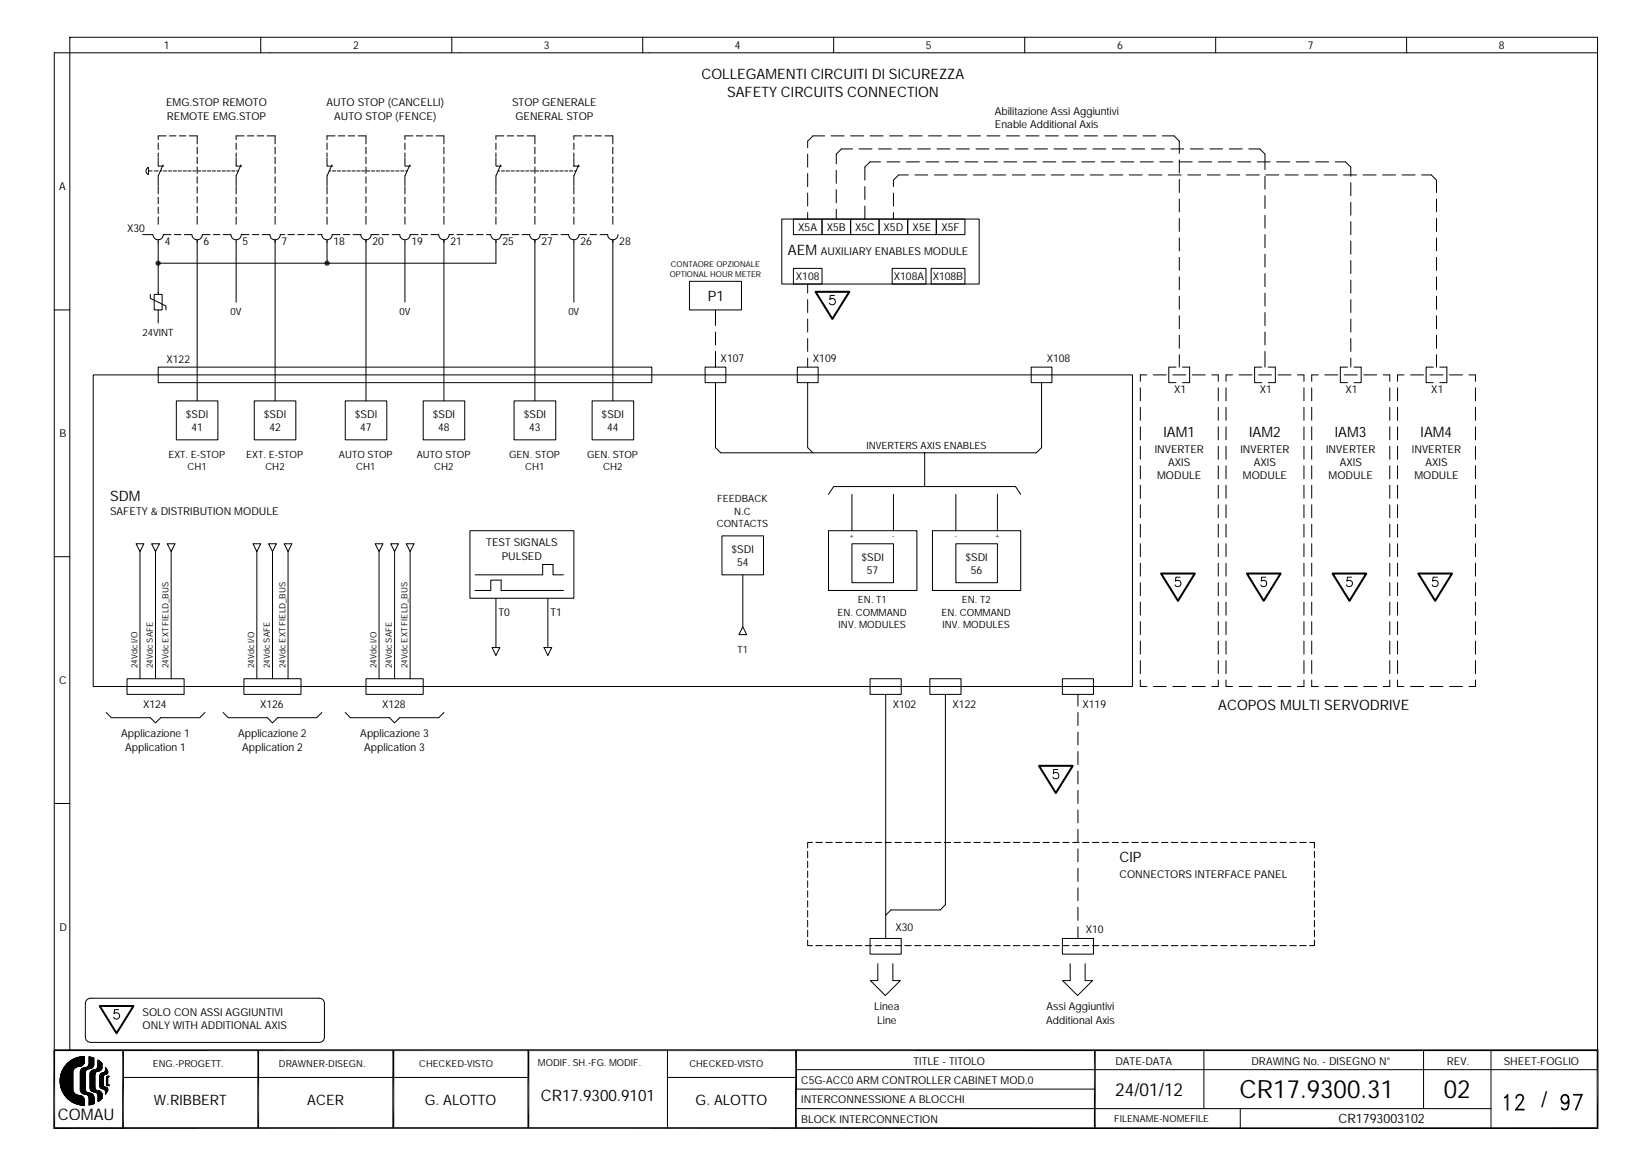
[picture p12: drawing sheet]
<svg xmlns="http://www.w3.org/2000/svg" width="297mm" height="210mm" viewBox="0 0 297 210" stroke-linecap="round" stroke-linejoin="round" font-family="sans-serif">
<defs><g id="words">
<g font-size="4.5">
<text x="222.9" y="197.5">CR17.9300.31</text>
<text x="259.6" y="197.5">02</text>
</g>
<text font-size="3.9" x="277.1" y="199.2">/</text>
<text font-size="3.2" x="200.5" y="197.1">24/01/12</text>
<g font-size="2.9">
<text x="10.4" y="201.5">COMAU</text>
<text x="97.2" y="198">CR17.9300.9101</text>
</g>
<g font-size="2.6">
<text x="126.1" y="14.2">COLLEGAMENTI CIRCUITI DI SICUREZZA</text>
<text x="130.7" y="17.4">SAFETY CIRCUITS CONNECTION</text>
<text x="141.7" y="45.9">AEM</text>
<text x="127.3" y="54.1">P1</text>
<text x="209.2" y="78.6">IAM1</text>
<text x="224.6" y="78.6">IAM2</text>
<text x="240" y="78.6">IAM3</text>
<text x="255.4" y="78.6">IAM4</text>
<text x="19.8" y="90.1">SDM</text>
<text x="219.1" y="127.7">ACOPOS MULTI SERVODRIVE</text>
<text x="201.3" y="155">CIP</text>
<text x="27.7" y="198.7">W.RIBBERT</text>
<text x="55.2" y="198.7">ACER</text>
<text x="76.4" y="198.7">G. ALOTTO</text>
<text x="125.1" y="198.7">G. ALOTTO</text>
</g>
<text font-size="2.3" x="240.7" y="202">CR1793003102</text>
<g font-size="1.9">
<text x="29.4" y="8.8">1</text>
<text x="63.5" y="8.8">2</text>
<text x="97.8" y="8.8">3</text>
<text x="132.1" y="8.8">4</text>
<text x="166.5" y="8.8">5</text>
<text x="200.9" y="8.8">6</text>
<text x="235.2" y="8.8">7</text>
<text x="269.5" y="8.8">8</text>
<text x="29.9" y="19.1">EMG.STOP REMOTO</text>
<text x="30" y="21.6">REMOTE EMG.STOP</text>
<text x="58.7" y="19.1">AUTO STOP (CANCELLI)</text>
<text x="60.1" y="21.6">AUTO STOP (FENCE)</text>
<text x="92.1" y="19.1">STOP GENERALE</text>
<text x="92.7" y="21.6">GENERAL STOP</text>
<text x="178.9" y="20.7">Abilitazione Assi Aggiuntivi</text>
<text x="178.9" y="23">Enable Additional Axis</text>
<text x="10.6" y="34.3">A</text>
<text x="22.9" y="41.7">X30</text>
<text x="143.5" y="41.5">X5A</text>
<text x="148.7" y="41.5">X5B</text>
<text x="153.8" y="41.5">X5C</text>
<text x="158.9" y="41.5">X5D</text>
<text x="164.1" y="41.5">X5E</text>
<text x="169.3" y="41.5">X5F</text>
<text x="29.6" y="44.1">4</text>
<text x="36.6" y="44.1">6</text>
<text x="43.6" y="44.1">5</text>
<text x="50.6" y="44.1">7</text>
<text x="60" y="44.1">18</text>
<text x="67" y="44.1">20</text>
<text x="74" y="44.1">19</text>
<text x="81" y="44.1">21</text>
<text x="90.3" y="44.1">25</text>
<text x="97.3" y="44.1">27</text>
<text x="104.4" y="44.1">26</text>
<text x="111.4" y="44.1">28</text>
<text x="147.6" y="45.9">AUXILIARY ENABLES MODULE</text>
<text x="143.1" y="50.4">X108</text>
<text x="160.7" y="50.4">X108A</text>
<text x="167.7" y="50.4">X108B</text>
<text x="29.9" y="65.2">X122</text>
<text x="129.6" y="65.1">X107</text>
<text x="146.2" y="65.1">X109</text>
<text x="188.2" y="65.1">X108</text>
<text x="211.1" y="70.7">X1</text>
<text x="226.5" y="70.7">X1</text>
<text x="241.9" y="70.7">X1</text>
<text x="257.4" y="70.7">X1</text>
<text x="33.4" y="75.2">$SDI</text>
<text x="34.4" y="77.6">41</text>
<text x="47.4" y="75.2">$SDI</text>
<text x="48.4" y="77.6">42</text>
<text x="63.8" y="75.2">$SDI</text>
<text x="64.8" y="77.6">47</text>
<text x="77.8" y="75.2">$SDI</text>
<text x="78.8" y="77.6">48</text>
<text x="94.2" y="75.2">$SDI</text>
<text x="95.1" y="77.6">43</text>
<text x="108.2" y="75.2">$SDI</text>
<text x="109.2" y="77.6">44</text>
<text x="10.7" y="78.6">B</text>
<text x="207.6" y="81.4">INVERTER</text>
<text x="210.1" y="83.8">AXIS</text>
<text x="223" y="81.4">INVERTER</text>
<text x="225.5" y="83.8">AXIS</text>
<text x="238.4" y="81.4">INVERTER</text>
<text x="240.9" y="83.8">AXIS</text>
<text x="253.9" y="81.4">INVERTER</text>
<text x="256.3" y="83.8">AXIS</text>
<text x="208.1" y="86.1">MODULE</text>
<text x="223.5" y="86.1">MODULE</text>
<text x="238.9" y="86.1">MODULE</text>
<text x="254.3" y="86.1">MODULE</text>
<text x="19.8" y="92.7">SAFETY &amp; DISTRIBUTION MODULE</text>
<text x="87.4" y="98.3">TEST SIGNALS</text>
<text x="90.2" y="100.7">PULSED</text>
<text x="131.5" y="99.5">$SDI</text>
<text x="132.5" y="101.9">54</text>
<text x="154.9" y="100.9">$SDI</text>
<text x="173.6" y="100.9">$SDI</text>
<text x="155.9" y="103.3">57</text>
<text x="174.6" y="103.3">56</text>
<text x="89.6" y="110.9">T0</text>
<text x="99" y="110.9">T1</text>
<text x="10.6" y="123">C</text>
<text x="25.7" y="127.4">X124</text>
<text x="46.8" y="127.4">X126</text>
<text x="68.7" y="127.4">X128</text>
<text x="160.5" y="127.4">X102</text>
<text x="171.3" y="127.4">X122</text>
<text x="194.6" y="127.4">X119</text>
<text x="21.8" y="132.6">Applicazione 1</text>
<text x="22.5" y="135.2">Application 1</text>
<text x="42.8" y="132.6">Applicazione 2</text>
<text x="43.5" y="135.2">Application 2</text>
<text x="64.8" y="132.6">Applicazione 3</text>
<text x="65.5" y="135.2">Application 3</text>
<text x="201.3" y="157.8">CONNECTORS INTERFACE PANEL</text>
<text x="10.7" y="167.4">D</text>
<text x="161" y="167.5">X30</text>
<text x="195.2" y="167.9">X10</text>
<text x="25.6" y="182.8">SOLO CON ASSI AGGIUNTIVI</text>
<text x="25.6" y="185.2">ONLY WITH ADDITIONAL AXIS</text>
<text x="157.2" y="181.6">Linea</text>
<text x="157.7" y="184.2">Line</text>
<text x="188.1" y="184.2">Additional Axis</text>
<text x="188.2" y="181.6">Assi Aggiuntivi</text>
<text x="164.2" y="191.5">TITLE - TITOLO</text>
<text x="200.6" y="191.5">DATE-DATA</text>
<text x="225" y="191.5">DRAWING No. - DISEGNO N°</text>
<text x="260.2" y="191.5">REV.</text>
<text x="270.4" y="191.5">SHEET-FOGLIO</text>
<text x="144.1" y="195">C5G-ACC0 ARM CONTROLLER CABINET MOD.0</text>
<text x="144.1" y="198.5">INTERCONNESSIONE A BLOCCHI</text>
<text x="144.1" y="202">BLOCK INTERCONNECTION</text>
</g>
<g font-size="1.8">
<text x="41.4" y="56.7">0V</text>
<text x="71.8" y="56.7">0V</text>
<text x="102.2" y="56.7">0V</text>
<text x="25.6" y="60.4">24VINT</text>
<text x="30.3" y="82.4">EXT. E-STOP</text>
<text x="44.3" y="82.4">EXT. E-STOP</text>
<text x="60.9" y="82.4">AUTO STOP</text>
<text x="75" y="82.4">AUTO STOP</text>
<text x="91.5" y="82.4">GEN. STOP</text>
<text x="105.6" y="82.4">GEN. STOP</text>
<text x="155.8" y="80.7">INVERTERS AXIS ENABLES</text>
<text x="33.7" y="84.6">CH1</text>
<text x="47.7" y="84.6">CH2</text>
<text x="64.1" y="84.6">CH1</text>
<text x="78.1" y="84.6">CH2</text>
<text x="94.4" y="84.6">CH1</text>
<text x="108.4" y="84.6">CH2</text>
<text x="128.9" y="94.8">CONTACTS</text>
<text x="128.9" y="90.3">FEEDBACK</text>
<text x="132" y="92.6">N.C</text>
<text x="150.6" y="110.8">EN. COMMAND</text>
<text x="150.8" y="113">INV. MODULES</text>
<text x="154.3" y="108.5">EN. T1</text>
<text x="169.3" y="110.8">EN. COMMAND</text>
<text x="169.5" y="113">INV. MODULES</text>
<text x="173" y="108.5">EN. T2</text>
<text x="132.6" y="117.4">T1</text>
</g>
<g font-size="1.7">
<text x="27.5" y="191.9">ENG.-PROGETT.</text>
<text x="50.2" y="191.9">DRAWNER-DISEGN.</text>
<text x="75.4" y="191.9">CHECKED-VISTO</text>
<text x="96.7" y="191.7">MODIF. SH.-FG. MODIF.</text>
<text x="124" y="191.9">CHECKED-VISTO</text>
<text x="200.4" y="201.7">FILENAME-NOMEFILE</text>
</g>
<g font-size="1.5">
<text x="120.6" y="48">CONTAORE OPZIONALE</text>
<text x="120.4" y="49.9">OPTIONAL HOUR METER</text>
<text x="24.7" y="120.2" transform="rotate(-90 24.7 120.2)">24Vdc I/O</text>
<text x="27.5" y="120.2" transform="rotate(-90 27.5 120.2)">24Vdc SAFE</text>
<text x="30.3" y="120.2" transform="rotate(-90 30.3 120.2)">24Vdc EXT FIELD_BUS</text>
<text x="45.7" y="120.2" transform="rotate(-90 45.7 120.2)">24Vdc I/O</text>
<text x="48.5" y="120.2" transform="rotate(-90 48.5 120.2)">24Vdc SAFE</text>
<text x="51.3" y="120.2" transform="rotate(-90 51.3 120.2)">24Vdc EXT FIELD_BUS</text>
<text x="67.7" y="120.2" transform="rotate(-90 67.7 120.2)">24Vdc I/O</text>
<text x="70.5" y="120.2" transform="rotate(-90 70.5 120.2)">24Vdc SAFE</text>
<text x="73.3" y="120.2" transform="rotate(-90 73.3 120.2)">24Vdc EXT FIELD_BUS</text>
</g>
<g font-size="1.3">
<text x="152.6" y="96.9">+</text>
<text x="160.4" y="96.9">-</text>
<text x="171.7" y="96.9">-</text>
<text x="178.8" y="96.9">+</text>
</g>
</g></defs>
<g fill="none" stroke="#000" stroke-width=".18">
<path d="M46.9 6.7v2.8M81.2 6.7v2.8M115.6 6.7v2.8M149.9 6.7v2.8M184.3 6.7v2.8M218.6 6.7v2.8M252.9 6.7v2.8M287.3 9.5h-277.5v179.4M26.5 30.2l.2-.1v1.3a.72 .72 0 0 1-.2-1.2zM26.7 30.7h.6M27.7 30.7h.7M28.4 28.4v1.5h1"/>
<path d="M28.4 25.7v1.2M28.4 27.5v.7M28.4 33.6v1.3M28.4 35.5v1.2M28.4 37.2v1.2M28.4 39v1.3M28.8 30.7h.3M29.3 29.7l-.9 1.9v1.8M29.4 30.7h.6M29.9 24.4h-1.5v.7M30.3 30.7h.6M30.5 24.4h1.1"/>
<path d="M31.2 30.7h.5M32 30.7h.6M32.2 24.4h1.2M32.9 30.7h.6M33.8 30.7h.6M34 24.4h1.5v1.5M34.7 30.7h.5M35.5 26.5v1.2M35.5 28.3v1.1M35.5 30v1.2M35.5 31.8v1.2M35.5 33.6v1.1"/>
<path d="M35.5 35.4v1.1M35.5 37.1v1.2M35.5 38.9v1.4M35.5 30.7h.6M36.4 30.7h.6M37.3 30.7h.6M38.2 30.7h.6M39.1 30.7h.5M39.9 30.7h.6M40.8 30.7h.6M41.7 30.7h.5M42.5 28.4v1.5h1"/>
<path d="M42.5 25.7v1.2M42.5 27.5v.7M42.5 33.6v1.3M42.5 35.5v1.2M42.5 37.2v1.2M42.5 39v1.3M42.5 30.7h.3M43.3 29.7l-.8 1.9v1.8M43.9 24.4h-1.4v.7M44.5 24.4h1.2M46.3 24.4h1.1M48 24.4h1.5v1.5"/>
<path d="M49.5 26.5v1.2M49.5 28.3v1.1M49.5 30v1.2M49.5 31.8v1.2M49.5 33.6v1.1M49.5 35.4v1.1M49.5 37.1v1.2M49.5 38.9v1.4M58.8 28.4v1.5h1M58.8 25.7v1.2M58.8 27.5v.7M58.8 33.6v1.3"/>
<path d="M58.8 35.5v1.2M58.8 37.2v1.2M58.8 39v1.3M59.2 30.7h.3M59.7 29.7l-.9 1.9v1.8M59.8 30.7h.6M60.2 24.4h-1.4v.7M60.7 30.7h.5M60.8 24.4h1.2M61.5 30.7h.6M62.4 30.7h.6M62.6 24.4h1.2"/>
<path d="M63.3 30.7h.6M64.2 30.7h.5M64.4 24.4h1.4v1.5M65 30.7h.6M65.8 26.5v1.2M65.8 28.3v1.1M65.8 30v1.2M65.8 31.8v1.2M65.8 33.6v1.1M65.8 35.4v1.1M65.8 37.1v1.2M65.8 38.9v1.4"/>
<path d="M65.9 30.7h.6M66.8 30.7h.6M67.7 30.7h.5M68.5 30.7h.6M69.4 30.7h.6M70.3 30.7h.6M71.2 30.7h.6M72.1 30.7h.5M72.8 28.4v1.5h1M72.8 25.7v1.2M72.8 27.5v.7M72.8 33.6v1.3"/>
<path d="M72.8 35.5v1.2M72.8 37.2v1.2M72.8 39v1.3M72.9 30.7h.3M73.7 29.7l-.9 1.9v1.8M74.3 24.4h-1.5v.7M74.8 24.4h1.2M76.6 24.4h1.2M78.4 24.4h1.4v1.5M79.8 26.5v1.2M79.8 28.3v1.1M79.8 30v1.2"/>
<path d="M79.8 31.8v1.2M79.8 33.6v1.1M79.8 35.4v1.1M79.8 37.1v1.2M79.8 38.9v1.4M89.2 28.4v1.5h1M89.2 25.7v1.2M89.2 27.5v.7M89.2 33.6v1.3M89.2 35.5v1.2M89.2 37.2v1.2M89.2 39v1.3"/>
<path d="M89.6 30.7h.3M90 29.7l-.8 1.9v1.8M90.1 30.7h.6M90.6 24.4h-1.4v.7M91 30.7h.6M91.2 24.4h1.2M91.9 30.7h.6M92.8 30.7h.6M93 24.4h1.1M93.6 30.7h.6M94.5 30.7h.6M94.8 24.4h1.4v1.5"/>
<path d="M95.4 30.7h.6M96.2 26.5v1.2M96.2 28.3v1.1M96.2 30v1.2M96.2 31.8v1.2M96.2 33.6v1.1M96.2 35.4v1.1M96.2 37.1v1.2M96.2 38.9v1.4M96.3 30.7h.6M97.2 30.7h.5M98 30.7h.6"/>
<path d="M98.9 30.7h.6M99.8 30.7h.6M100.6 30.7h.6M101.5 30.7h.6M102.4 30.7h.6M103.2 25.7v1.2M103.2 27.5v.7M103.2 28.4v1.5h1M103.2 33.6v1.3M103.2 35.5v1.2M103.2 37.2v1.2M103.2 39v1.3"/>
<path d="M103.3 30.7h.3M104.1 29.7l-.9 1.9v1.8M104.6 24.4h-1.4v.7M105.2 24.4h1.2M107 24.4h1.2M108.8 24.4h1.4v1.5M110.2 26.5v1.2M110.2 28.3v1.1M110.2 30v1.2M110.2 31.8v1.2M110.2 33.6v1.1M110.2 35.4v1.1"/>
<path d="M110.2 37.1v1.2M110.2 38.9v1.4M140.6 39.4h35.5v11.7h-35.5zM142.7 39.4h5.1v2.8h-5.1zM145.2 27.7v2.3M145.2 31.2v2.4M145.2 34.7v2.4M145.2 38.2v1.2M147.8 39.4h5.2v2.8h-5.2zM148.3 24.4h-2.1l-1 1v1.2M149.4 24.4h2.4M150.4 30.6v2.4"/>
<path d="M150.4 34.1v2.4M150.4 37.6v1.8M153 39.4h5.1v2.8h-5.1zM153 24.4h2.3M153.3 26.8h-2l-.9 .9v1.8M154.5 26.8h2.3M155.5 33.6v2.3M155.5 37.1v2.3M156.4 24.4h2.4M158 26.8h2.3M158.1 39.4h5.1v2.8h-5.1zM158.3 29.1h-1.9l-.9 .9v2.4"/>
<path d="M159.5 29.1h2.3M160 24.4h2.3M160.7 34.7v2.4M160.7 38.2v1.2M161.5 26.8h2.3M163 29.1h2.3M163.2 39.4h5.2v2.8h-5.2zM163.3 31.5h-1.7l-.9 .9v1.2M163.4 24.4h2.4M164.5 31.5h2.3M165 26.8h2.3M166.5 29.1h2.3"/>
<path d="M167 24.4h2.3M168 31.5h2.3M168.4 39.4h5.1v2.8h-5.1zM168.5 26.8h2.3M170 29.1h2.3M170.5 24.4h2.3M171.5 31.5h2.3M172 26.8h2.3M173.5 29.1h2.3M174 24.4h2.3M175 31.5h2.4M175.5 26.8h2.3"/>
<path d="M177 29.1h2.3M177.5 24.4h2.3M178.5 31.5h2.3M179 26.8h2.3M180.5 29.1h2.3M181 24.4h2.3M182 31.5h2.4M182.5 26.8h2.3M184 29.1h2.4M184.5 24.4h2.3M185.5 31.5h2.4M186 26.8h2.3"/>
<path d="M187.5 29.1h2.3M188 24.4h2.3M189 31.5h2.4M189.5 26.8h2.3M191 29.1h2.4M191.5 24.4h2.3M192.5 31.5h2.4M193 26.8h2.3M194.5 29.1h2.4M195 24.4h2.3M196 31.5h2.4M196.5 26.8h2.3"/>
<path d="M198 29.1h2.4M198.5 24.4h2.3M199.5 31.5h2.4M200 26.8h2.4M201.5 29.1h2.4M202 24.4h2.3M203.1 31.5h2.3M203.5 26.8h2.3M205 29.1h2.4M205.5 24.4h2.3M206.5 31.5h2.4M207 26.8h2.4"/>
<path d="M208.5 29.1h2.4M209 24.4h2.1l.9 1v2.2M210.1 31.5h2.3M210.5 26.8h2.4M212 28.8v2.3M212 32.3v2.3M212 35.8v2.3M212 39.3v2.3M212 29.1h2.4M213.6 31.5h2.3M214 26.8h2.4M215.5 29.1h2.4"/>
<path d="M217.1 31.5h2.3M217.5 26.8h2.4M219.1 29.1h2.3M220.6 31.5h2.3M221 26.8h2.4M222.5 29.1h2.4M224.1 31.5h2.3M224.5 26.8h2l1 .9v2.8M226.1 29.1h2.3M227.5 31.7v2.3M227.5 35.2v2.3M227.5 38.7v2.3"/>
<path d="M227.6 31.5h2.3M229.6 29.1h2.3M231.1 31.5h2.3M233.1 29.1h2.3M234.6 31.5h2.3M236.6 29.1h2.3M238.1 31.5h2.3M240.1 29.1h1.8l1 .9v1.7M241.6 31.5h2.3M242.9 32.9v2.3M242.9 36.4v2.3M242.9 39.9v2.3"/>
<path d="M245.1 31.5h2.3M248.6 31.5h2.3M252.1 31.5h2.3M255.6 31.5h1.8l.9 .9v2.2M258.3 35.8v2.3M258.3 39.3v2.3M9.8 55.7h2.8M25.6 42.2h1.9a.94 .94 0 0 0 .9 .9 .94 .94 0 0 0 1-.9h1.4M27 53v.7l2.8 1.3v.7M27.7 53h1.4v2.7h-1.4zM28.4 43.1v9.9M28.4 55.7v.4"/>
<path d="M28.4 56.2v1.9M31.3 42.2h1.2M33.1 42.2h1.4a.94 .94 0 0 0 .9 .9 .94 .94 0 0 0 1-.9h1.4M35.5 43.1v29M38.4 42.2h1.1M40.1 42.2h1.4a.93 .93 0 0 0 1 .9 .93 .93 0 0 0 .9-.9h1.4M42.5 43.1v11.2M45.4 42.2h1.1M47.1 42.2h1.4a.93 .93 0 0 0 1 .9 .93 .93 0 0 0 .9-.9h.8M49.5 43.1v29M51.8 42.2h1.1M53.6 42.2h1.1"/>
<path d="M55.3 42.2h1.2M57.1 42.2h.8a.93 .93 0 0 0 .9 .9 .93 .93 0 0 0 .9-.9h1.4M58.8 43.1v4.2M61.7 42.2h1.2M63.5 42.2h1.4a.93 .93 0 0 0 .9 .9 .93 .93 0 0 0 .9-.9h1.4M65.8 43.1v29M68.7 42.2h1.2M70.5 42.2h1.4a.93 .93 0 0 0 .9 .9 .93 .93 0 0 0 .9-.9h1.4M72.8 43.1v11.2M75.7 42.2h1.2M77.5 42.2h1.4a.94 .94 0 0 0 .9 .9 .94 .94 0 0 0 1-.9h.7M79.8 43.1v29"/>
<path d="M82.1 42.2h1.2M83.9 42.2h1.2M85.7 42.2h1.2M87.5 42.2h.7a.93 .93 0 0 0 1 .9 .93 .93 0 0 0 .9-.9h1.4M89.2 43.1v4.2h-60.8M92.1 42.2h1.2M93.9 42.2h1.4a.93 .93 0 0 0 .9 .9 .93 .93 0 0 0 .9-.9h1.4M96.2 43.1v29M99.1 42.2h1.2M100.9 42.2h1.4a.93 .93 0 0 0 .9 .9 .93 .93 0 0 0 .9-.9h1.4M103.2 43.1v11.2M106.1 42.2h1.2"/>
<path d="M107.9 42.2h1.4a.93 .93 0 0 0 .9 .9 .93 .93 0 0 0 .9-.9M110.2 43.1v29M124 50.6h9.3v5.1h-9.3zM128.7 55.7v2.9M128.7 59.7v2.4M142.7 48.3h5.1v2.8h-5.1zM145.2 51.1v1.6M145.2 53.9v2.3M145.2 57.4v2.3M150.1 53.1h-.8l-.1 .8a.56 .56 0 0 1 .9 0 .56 .56 0 0 1-.1 .8 .56 .56 0 0 1-.9-.2M160.4 48.3h6.1v2.8h-6.1zM167.4 48.3h6.1v2.8h-6.1z"/>
<path d="M212 42.8v2.3M212 46.3v2.3M212 49.8v2.3M212 53.3v2.3M212 56.8v2.3M227.5 42.2v2.3M227.5 45.7v2.3M227.5 49.2v2.4M227.5 52.7v2.3M227.5 56.2v2.4M227.5 59.7v2.4M242.9 43.4v2.3"/>
<path d="M242.9 46.9v2.3M242.9 50.4v2.3M242.9 53.9v2.3M242.9 57.4v2.3M258.3 42.8v2.3M258.3 46.3v2.3M258.3 49.8v2.3M258.3 53.3v2.3M258.3 56.8v2.3M16.8 67.4h186.8v56.1h-186.8zM28.4 66h88.8v2.8h-88.8zM31.7 72.1h7.5v7h-7.5z"/>
<path d="M45.7 72.1h7.5v7h-7.5zM62.1 72.1h7.5v7h-7.5zM76.1 72.1h7.5v7h-7.5zM92.4 72.1h7.5v7h-7.5zM106.5 72.1h7.4v7h-7.4zM126.8 66h3.7v2.8h-3.7zM128.7 68.8v11.7l.9 .9h56.8l.9-.9v-11.7M128.7 63.2v2.8M143.4 66h3.7v2.8h-3.7zM145.2 60.9v2.3M145.2 64.4v1.6M145.2 68.8v11.7l1 .9"/>
<path d="M185.4 66h3.7v2.8h-3.7zM205 69.8v2.3M205 73.3v2.3M205 76.8v2.3M206.2 67.4h-1.2v1.2M207.4 67.4h2.3M210.9 67.4h2.3M211.5 66h-1.3v2.8h1.3M212 60.3v2.3M212 63.8v2.2M212.6 66h1.3v2.8h-1.3M214.4 67.4h2.3"/>
<path d="M217.9 67.4h1.2v1.2M219.1 69.8v2.3M219.1 73.3v2.3M219.1 76.8v2.3M220.5 69.8v2.3M220.5 73.3v2.3M220.5 76.8v2.3M221.6 67.4h-1.1v1.2M222.8 67.4h2.3M226.3 67.4h2.3M226.9 66h-1.3v2.8h1.3M227.5 63.2v2.8"/>
<path d="M228 66h1.3v2.8h-1.3M229.8 67.4h2.3M233.3 67.4h1.2v1.2M234.5 69.8v2.3M234.5 73.3v2.3M234.5 76.8v2.3M235.9 69.8v2.3M235.9 73.3v2.3M235.9 76.8v2.3M237 67.4h-1.1v1.2M238.2 67.4h2.3M241.7 67.4h2.4"/>
<path d="M242.3 66h-1.3v2.8h1.3M242.9 60.9v2.3M242.9 64.4v1.6M243.5 66h1.3v2.8h-1.3M245.2 67.4h2.3M248.7 67.4h1.2v1.2M249.9 69.8v2.3M249.9 73.3v2.3M249.9 76.8v2.3M251.3 69.8v2.3M251.3 73.3v2.3M251.3 76.8v2.3"/>
<path d="M252.5 67.4h-1.2v1.2M253.6 67.4h2.4M257.1 67.4h2.4M257.7 66h-1.3v2.8h1.3M258.3 60.3v2.3M258.3 63.8v2.2M258.9 66h1.3v2.8h-1.3M260.6 67.4h2.4M264.1 67.4h1.2v1.2M265.3 69.8v2.3M265.3 73.3v2.3M265.3 76.8v2.3"/>
<path d="M24.5 97.8h1.4l-.7 1.4zM25.2 99.2v22.9M27.3 97.8h1.4l-.7 1.4zM28 99.2v22.9M30.1 97.8h1.4l-.7 1.4zM30.8 99.2v22.9M45.5 97.8h1.4l-.7 1.4zM46.2 99.2v22.9M48.3 97.8h1.4l-.7 1.4zM49 99.2v22.9M51.1 97.8h1.4l-.7 1.4zM51.8 99.2v22.9"/>
<path d="M67.5 97.8h1.4l-.7 1.4zM68.2 99.2v22.9M70.3 97.8h1.3l-.6 1.4zM71 99.2v22.9M73 97.8h1.5l-.8 1.4zM73.7 99.2v22.9M84.5 95.5h18.7v12.1h-18.7zM129.8 96.4h7.5v7h-7.5zM149 95.5h15.9v10.7h-15.9zM149 88.9l.9-1.4h32.7l.9 1.4M153.2 97.8h7.5v7h-7.5zM153.2 88.9v6.6"/>
<path d="M160.7 88.9v6.6M166.3 81.4v6.1M167.7 95.5h15.8v10.7h-15.8zM171.9 97.8h7.4v7h-7.4zM171.9 88.9v6.6M179.3 88.9v6.6M205 80.3v2.3M205 83.8v2.3M205 87.3v2.3M205 90.8v2.3M205 94.3v2.3M205 97.8v2.3"/>
<path d="M219.1 80.3v2.3M219.1 83.8v2.3M219.1 87.3v2.3M219.1 90.8v2.3M219.1 94.3v2.3M219.1 97.8v2.3M220.5 80.3v2.3M220.5 83.8v2.3M220.5 87.3v2.3M220.5 90.8v2.3M220.5 94.3v2.3M220.5 97.8v2.3"/>
<path d="M234.5 80.3v2.3M234.5 83.8v2.3M234.5 87.3v2.3M234.5 90.8v2.3M234.5 94.3v2.3M234.5 97.8v2.3M235.9 80.3v2.3M235.9 83.8v2.3M235.9 87.3v2.3M235.9 90.8v2.3M235.9 94.3v2.3M235.9 97.8v2.3"/>
<path d="M249.9 80.3v2.3M249.9 83.8v2.3M249.9 87.3v2.3M249.9 90.8v2.3M249.9 94.3v2.3M249.9 97.8v2.3M251.3 80.3v2.3M251.3 83.8v2.3M251.3 87.3v2.3M251.3 90.8v2.3M251.3 94.3v2.3M251.3 97.8v2.3"/>
<path d="M265.3 80.3v2.3M265.3 83.8v2.3M265.3 87.3v2.3M265.3 90.8v2.3M265.3 94.3v2.3M265.3 97.8v2.3M9.8 100.1h2.8M85.4 103.4h12.2v-1.9h1.8v1.9h1.9M85.4 106.2h2.8v-1.9h1.9v1.9h11.2M88.5 116.5h1.4l-.7 1.4zM89.2 107.6v8.9M97.8 116.5h1.4l-.7 1.4z"/>
<path d="M98.5 107.6v8.9M133.6 112.7l.7 1.4h-1.4zM133.6 103.4v9.3M205 101.3v2.3M205 104.8v2.3M205 108.3v2.4M205 111.8v2.3M205 115.3v2.4M205 118.8v2.4M212.2 103.8h-.8l-.1 .7a.57 .57 0 0 1 .9 0 .57 .57 0 0 1-.1 .9 .57 .57 0 0 1-.8-.2M219.1 101.3v2.3M219.1 104.8v2.3"/>
<path d="M219.1 108.3v2.4M219.1 111.8v2.3M219.1 115.3v2.4M219.1 118.8v2.4M220.5 101.3v2.3M220.5 104.8v2.3M220.5 108.3v2.4M220.5 111.8v2.3M220.5 115.3v2.4M220.5 118.8v2.4M227.6 103.8h-.8v.7a.57 .57 0 0 1 .8 .1 .57 .57 0 0 1-.1 .8 .57 .57 0 0 1-.8-.2M234.5 101.3v2.3"/>
<path d="M234.5 104.8v2.3M234.5 108.3v2.4M234.5 111.8v2.3M234.5 115.3v2.4M234.5 118.8v2.4M235.9 101.3v2.3M235.9 104.8v2.3M235.9 108.3v2.4M235.9 111.8v2.3M235.9 115.3v2.4M235.9 118.8v2.4M243 103.8h-.7l-.1 .7a.58 .58 0 0 1 .9 0 .58 .58 0 0 1-.2 .9 .58 .58 0 0 1-.8-.2"/>
<path d="M249.9 101.3v2.3M249.9 104.8v2.3M249.9 108.3v2.4M249.9 111.8v2.3M249.9 115.3v2.4M249.9 118.8v2.4M251.3 101.3v2.3M251.3 104.8v2.3M251.3 108.3v2.4M251.3 111.8v2.3M251.3 115.3v2.4M251.3 118.8v2.4"/>
<path d="M258.4 103.8h-.7l-.1 .7a.57 .57 0 0 1 .9 0 .57 .57 0 0 1-.1 .9 .57 .57 0 0 1-.9-.2M265.3 101.3v2.3M265.3 104.8v2.3M265.3 108.3v2.4M265.3 111.8v2.3M265.3 115.3v2.4M265.3 118.8v2.4M19.1 128.2l.9 .9h7l1 .9 .9-.9h7l1-.9M22.8 122.1h10.3v2.8h-10.3zM40.1 128.2l.9 .9h7.1l.9 .9 .9-.9h7l1-.9M43.9 122.1h10.2v2.8h-10.2zM62.1 128.2l.9 .9h7l1 .9 .9-.9h7l.9-.9"/>
<path d="M65.8 122.1h10.3v2.8h-10.3zM156.4 122.1h5.7v2.8h-5.7zM159.3 124.9v43.9M167.2 122.1h5.6v2.8h-5.6zM170 124.9v37.8l-.9 1h-8.9l-.9 .9M190.2 138.4h-.7l-.1 .7a.57 .57 0 0 1 .9 0 .57 .57 0 0 1-.2 .9 .57 .57 0 0 1-.8-.2M191 122.1h5.6v2.8h-5.6zM193.8 124.9v2.1M193.8 128.2v2.3M193.8 131.7v2.3M193.8 135.2v2.3M193.8 138.7v2.3"/>
<path d="M205 122.3v1.2h1.2M207.4 123.5h2.3M210.9 123.5h2.3M214.4 123.5h2.3M219.1 122.3v1.2h-1.2M220.5 122.3v1.2h1.1M222.8 123.5h2.3M226.3 123.5h2.3M229.8 123.5h2.3M234.5 122.3v1.2h-1.2M235.9 122.3v1.2h1.1M238.2 123.5h2.3"/>
<path d="M241.7 123.5h2.4M245.2 123.5h2.3M249.9 122.3v1.2h-1.2M251.3 122.3v1.2h1.2M253.6 123.5h2.4M257.1 123.5h2.4M260.6 123.5h2.4M265.3 122.3v1.2h-1.2M9.8 144.5h2.8M145.2 153.1v1.2M145.2 154.9v1.2M145.2 156.7v1.1"/>
<path d="M145.2 158.4v1.2M146.1 151.5h-.9v1M146.7 151.5h1.2M148.5 151.5h1.1M150.3 151.5h1.1M152 151.5h1.2M153.8 151.5h1.2M155.6 151.5h1.2M157.4 151.5h1.1M159.1 151.5h1.2M160.9 151.5h1.2M162.7 151.5h1.2"/>
<path d="M164.5 151.5h1.1M166.2 151.5h1.2M168 151.5h1.2M169.8 151.5h1.2M171.6 151.5h1.1M173.3 151.5h1.2M175.1 151.5h1.2M176.9 151.5h1.2M178.7 151.5h1.1M180.4 151.5h1.2M182.2 151.5h1.2M184 151.5h1.2"/>
<path d="M185.8 151.5h1.1M187.5 151.5h1.2M189.3 151.5h1.2M191.1 151.5h1.2M192.9 151.5h1.1M193.8 142.2v2.3M193.8 145.7v2.3M193.8 149.2v2.3M193.8 152.7v2.3M193.8 156.2v2.3M193.8 159.7v2.3M194.6 151.5h1.2"/>
<path d="M196.4 151.5h1.2M198.2 151.5h1.2M200 151.5h1.1M201.7 151.5h1.2M203.5 151.5h1.2M205.3 151.5h1.2M207.1 151.5h1.1M208.9 151.5h1.1M210.6 151.5h1.2M212.4 151.5h1.2M214.2 151.5h1.1M215.9 151.5h1.2"/>
<path d="M217.7 151.5h1.2M219.5 151.5h1.2M221.3 151.5h1.1M223.1 151.5h1.1M224.8 151.5h1.2M226.6 151.5h1.2M228.4 151.5h1.1M230.1 151.5h1.2M231.9 151.5h1.2M233.7 151.5h1.2M235.5 151.5h.8v1M236.3 153.1v1.2"/>
<path d="M236.3 154.9v1.2M236.3 156.7v1.1M236.3 158.4v1.2M15.5 179.9l.5-.3 .3-.1h41.1a.91 .91 0 0 1 .9 1v6.1a.91 .91 0 0 1-.9 .9h-41.1a.94 .94 0 0 1-1-.9v-6.1zM145.2 169.1v1h.9M145.2 160.2v1.2M145.2 162v1.2M145.2 163.8v1.1M145.2 165.5v1.2M145.2 167.3v1.2M146.7 170.1h1.2M148.5 170.1h1.1"/>
<path d="M150.3 170.1h1.1M152 170.1h1.2M153.8 170.1h1.2M155.6 170.1h1.2M156.4 168.8h5.7v2.8h-5.7zM157.4 170.1h1.1M157.8 173.3v3.1h-1.3l2.7 2.7 2.7-2.7h-1.4v-3.1M159.1 170.1h1.2M160.9 170.1h1.2M162.7 170.1h1.2M164.5 170.1h1.1M166.2 170.1h1.2"/>
<path d="M168 170.1h1.2M169.8 170.1h1.2M171.6 170.1h1.1M173.3 170.1h1.2M175.1 170.1h1.2M176.9 170.1h1.2M178.7 170.1h1.1M180.4 170.1h1.2M182.2 170.1h1.2M184 170.1h1.2M185.8 170.1h1.1M187.5 170.1h1.2"/>
<path d="M189.3 170.1h1.2M191 168.8h5.6v2.8h-5.6zM191.1 170.1h1.2M192.4 173.3v3.1h-1.3l2.7 2.7 2.6-2.7h-1.3v-3.1M192.9 170.1h1.1M193.8 163.2v2.3M193.8 166.7v2.1M194.6 170.1h1.2M196.4 170.1h1.2M198.2 170.1h1.2M200 170.1h1.1M201.7 170.1h1.2"/>
<path d="M203.5 170.1h1.2M205.3 170.1h1.2M207.1 170.1h1.1M208.9 170.1h1.1M210.6 170.1h1.2M212.4 170.1h1.2M214.2 170.1h1.1M215.9 170.1h1.2M217.7 170.1h1.2M219.5 170.1h1.2M221.3 170.1h1.1M223.1 170.1h1.1"/>
<path d="M224.8 170.1h1.2M226.6 170.1h1.2M228.4 170.1h1.1M230.1 170.1h1.2M231.9 170.1h1.2M233.7 170.1h1.2M236.3 169.1v1h-.8M236.3 160.2v1.2M236.3 162v1.2M236.3 163.8v1.1M236.3 165.5v1.2M236.3 167.3v1.2"/>
<path d="M10.8 194.7l4.1 4.1 .3-.2M10.8 194l2.4 2.4M10.8 194.9l3.9 3.9M10.8 193.8l2.3 2.3M10.8 195.1l3.7 3.6M10.9 193.7l2.2 2.3M10.9 193.4l2.2 2.2M10.9 195.5l3.2 3.2M10.9 193.3l2.2 2.1M11 193.1l2.1 2.2M11 195.7l2.9 2.9M11 193l2.1 2.1"/>
<path d="M11.1 192.9l2 2M11.1 196l2.5 2.5M11.1 192.8l2 1.9M11.2 192.6l1.9 2M11.2 192.5l1.9 1.9M11.3 192.4l1.8 1.9-1.9 1.9M11.3 192.3l1.8 1.7M11.4 192.2l1.7 1.7M11.5 192.1l1.6 1.6M11.5 192l1.6 1.5M11.6 191.9l1.5 1.5M11.7 191.8l1.4 1.4"/>
<path d="M11.8 191.7l1.3 1.3M11.8 191.6l1.3 1.2M11.9 191.5l1.2 1.2M12.1 191.3l1.1 1.1-2.4 2.4M12.3 191.1l1.1 1.1M12.4 191.1l1 1M12.4 191l1.1 1.1M12.6 188.9v-182.2h274.7v182.2M12.6 190.9l1 1.1M12.7 190.8l1 1.1M12.7 190.8l1.2 1.1M12.8 198.1l1.2-1.1 1.2 1.2"/>
<path d="M12.9 190.7l-1.5 1.4M13 190.6l1.2 1.2 1-1M13.1 190.6l1.2 1.2M13.1 196.2a1.2 1.2 0 0 0 1.2 .8M13.1 195.5l-1.5 1.5M13.1 195.3l-1.6 1.6M13.1 195.1l-1.6 1.7M13.1 195l-1.7 1.7 1.5 1.5 1.2-1.2 1.1 1M13.1 194.8l-1.8 1.7M13.1 194.6l-1.8 1.8M13.1 194.4l-1.9 1.9 2.1 2.1 1.3-1.3M13.1 194.1l-2 2"/>
<path d="M13.1 193.9l-2 2.1M13.1 193.8l-2.1 2M13.1 193.6l-2.1 2.1M13.1 193.4l-2.2 2.2M13.1 193.2l-2.2 2.2M13.1 193.1l-2.2 2.2 3.4 3.4 .9-.8M13.1 192.9l-2.2 2.2M13.1 192.7l-2.3 2.3M13.1 195.6l-1.4 1.5M13.1 195.8l-1.4 1.4M13.1 196l-1.3 1.2M13.1 196.2l-1.2 1.2"/>
<path d="M13.1 196.3l-1.1 1.1M13.2 190.5l1.3 1.3M13.2 196.4l-1.1 1.1M13.3 190.5l-2.1 2M13.3 192.3l-1.1-1.1-.2 .2 1.1 1.1M13.3 196.5l-1.1 1.1M13.3 190.5l1.3 1.3M13.3 196.6l-1 1.1-.4-.4M13.4 196.7l-1 1.1M13.4 190.4l1.3 1.3M13.5 196.8l-1.1 1M13.5 190.3l1.3 1.3"/>
<path d="M13.6 190.3l-2.5 2.5M13.6 196.8l-1 1.1M13.7 190.3l1.2 1.3M13.7 196.9l1.5 1.4M13.7 196.9l-1.1 1.1M13.8 190.3l1.2 1.2M13.8 190.2l-2.8 2.9M13.9 196.9l-1.2 1.2M13.9 190.2l1.2 1.2M14.1 190.2l1 1M14.1 190.2l-3.2 3.1M14.2 190.1l1 1"/>
<path d="M14.3 197a.84 .84 0 0 1 .9 .9M14.3 191.8a1.24 1.24 0 0 0-1.2 .9v3.5M14.3 190.1l-3.4 3.4 2.2 2.3M14.3 197l-1.2 1.3M14.3 190.1l.9 .8M14.4 197l.8 .8M14.4 194.9l.9 .8M14.4 195.2l1 .9-.6 .6M14.4 195.4l2.5 2.4M14.4 195.9l.9 .9M14.4 194.7l.9 .9M14.4 194.2l.9 .8"/>
<path d="M14.4 194l.9 .9M14.4 193.8l.9 .9M14.4 193.1l.9 .9M14.4 193l.9 .8M14.4 192.8l.9 .9M14.4 193.3l.9 .9M14.4 193.5l.9 .9M14.4 193.7l.9 .8M14.4 194.3l.9 .9M14.4 194.5l.9 .9M14.4 195l.9 .9M14.4 195.6l2.5 2.4"/>
<path d="M14.4 195.7l1.2 1.2M14.4 196.1l.8 .7M14.5 197l-1.3 1.3M14.5 192.7l.8 .8M14.5 190.1l.7 .7M14.5 192.5l.8 .8M14.5 190.1l-3.7 3.7M14.6 197.1l.5 .5M14.6 192.4l.7 .8M14.6 190.1l.6 .5M14.6 192.3l.7 .7M14.7 197.1l-1.3 1.3"/>
<path d="M14.7 190l-3.9 4M14.7 192.2l.6 .6M14.8 190l.4 .4M14.8 197.2l-1.3 1.3M14.8 192.2l.6 .5M14.9 192.1l-.4 .4M14.9 190l-4.1 4.2 4.4 4.3M14.9 197.3l-1.2 1.2M14.9 192.1l.5 .5M14.9 190l.3 .3M15 197.4l-1.2 1.2M15 197.5l-1.1 1.1"/>
<path d="M15.1 192.1l.4 .4M15.1 197.6l-1 1.1M15.1 192.1l-.6 .6M15.1 191.2l-.5 .6M15.2 191l-.8 .8M15.2 197.7l-1 1M15.2 190.9a.88 .88 0 0 1-.9 .9M15.2 190.9v-.9a4.4 4.4 0 0 0-4.4 4.4 4.4 4.4 0 0 0 4.4 4.4v-.9M15.2 197.9h.1M15.2 190.6l-1.2 1.2-1.2-1.1M15.2 190.5l-1.5 1.5M15.2 190.3l-4.4 4.4"/>
<path d="M15.2 190.1l-4.4 4.4 4.3 4.3 .1-.1M15.2 190.1l-4.4 4.2 4.4 4.4M15.2 198l-.7 .7M15.2 198.2l-.6 .6M15.2 198.4l-.4 .4M15.2 192a.85 .85 0 0 0-.8 .8v3.2a.77 .77 0 0 0 .8 .8M15.2 196.8a.8 .8 0 0 1 .8 .8v1.1M15.2 192l.4 .4M15.3 193.3l-.9 .8M15.3 193.1l-.9 .9M15.3 193.4l-.9 .9M15.3 193.6l-.9 .9"/>
<path d="M15.3 193.8l-.9 .8M15.3 193.9l-.9 .9M15.3 194.3l-.9 .9M15.3 194.5l-.9 .8M15.3 194.6l-.9 .9M15.3 195.1l-.9 .9M15.3 195.5l-.8 .8 .4 .4M15.3 195.7l-.7 .7M15.3 194.8l-.9 .9M15.3 194.1l-.9 .9M15.3 195l-.9 .8M15.3 195.3l-.8 .9"/>
<path d="M15.3 195.8l-.7 .7M15.3 192.9l-.9 .9M15.3 192l-.9 .9M15.3 196l-.6 .6M15.4 192.7l-1 .9M15.4 192l.3 .3M15.4 196.3l-.5 .4M15.5 196.4l-.4 .4M15.6 196.4l-.4 .4M15.6 191.9l.4 .3M15.7 196.5l-.3 .3M15.7 191.9l.4 .3"/>
<path d="M15.8 196.5l1.1 1.2M15.8 192.3l-.2-.3-1.2 1.1M15.8 196.6l-.3 .2M15.8 191.8l.5 .4M15.9 191.7l.5 .5 .4-.4M15.9 196.6l-.3 .3M15.9 197.2l1 1M16 191.6l.5 .5M16 196.6l.9 .9-.9 .9M16 191.4l.6 .6M16 190.1l.9 .8M16 197.6l.9 .9"/>
<path d="M16 197.8l.8 .8M16 198.2l.5 .4M16 191.3l.7 .7M16 191.1l.8 .7M16 197.5l.9 .9-.2 .2M16 198l.6 .6M16 198.3l.4 .4M16 198.7h.1M16 190.9l.8 .8M16 190.8l.9 .8M16 190.6l.9 .8M16 190.4l.9 .9"/>
<path d="M16 190.2l.9 .9M16.1 196.6a.8 .8 0 0 1 .8 .8v1.1M16.1 196.6l-.4 .4M16.1 192.2a.8 .8 0 0 0-.8 .8v2.8a.77 .77 0 0 0 .8 .8M16.2 193.1v2.6a.77 .77 0 0 0 .9 .7 .73 .73 0 0 1 .5 .7v1.1l.8-.6v-.8M16.2 193.2a.8 .8 0 0 1 .9-.8l.5-.4v-1.3l.7 .5v1l-.2 .3-.8 .3-.2 .5M16.2 195.8l.6 .6 .4-.4M16.2 194.9l.9 .9M16.2 194.7l.9 .9M16.2 194.6l.9 .8M16.2 193.7l.9 .9M16.2 193.4l.9 .8-.9 .9"/>
<path d="M16.2 196.6l.7 .8-.9 .8M16.2 195.2l2.2 2.2M16.2 193.5l.9 .9M16.2 195.4l1.1 1.1 .3-.3M16.2 193.9l.9 .8M16.2 194l.9 .9M16.2 194.2l.9 .9M16.2 194.4l.9 .9M16.2 195.1l2.2 2.1M16.2 195.6l.8 .8M16.2 193.2l.9 .8M16.2 190.1l-.2 .2"/>
<path d="M16.2 193l.9 .9M16.2 192.9l.9 .8M16.3 196l.3 .3M16.3 196.6l-.5 .5M16.3 190.1l.6 .7M16.3 192.8l.8 .7M16.3 190.2l-.3 .3M16.4 196.7l-.5 .5M16.4 192.7l.7 .7M16.4 196.7l.4 .4-.8 .8M16.5 192.6l.6 .6-.9 .9M16.5 196.7l-.5 .6"/>
<path d="M16.6 192.5l-.3 .3M16.6 192.5l.5 .6M16.6 196.8l-.6 .6M16.6 190.2l-.6 .6M16.7 196.9l-.7 .6M16.7 192.5l.5 .4M16.8 197l-.8 .7M16.8 192.5l-.6 .6M16.8 192.4l.5 .4M16.9 190.3l-.9-.2v1.2a.77 .77 0 0 1-.8 .7M16.9 190.3v1.1a.76 .76 0 0 1-.8 .8M16.9 191.5l-.7 .7"/>
<path d="M16.9 191.3l-.9 .9M16.9 190.8l-2.5 2.5M16.9 190.7l-1 .9M16.9 190.5l-.9 .8M16.9 190.3l-.9 .9M16.9 191.2l-1.2 1.1M16.9 191l-2.5 2.4M16.9 190.4l-.2-.1-.7 .7M16.9 190.6l-.4-.4-.5 .5M16.9 197.2l-.9 .9M16.9 198.5l-.9 .2M16.9 198l-.7 .7-.2-.2"/>
<path d="M16.9 197.7l-.9 .9M16.9 197.9l-.9 .8M16.9 198.2l-.4 .4M17 192.4l-.8 .8M17 192.4l.3 .4M17.1 195.6l.2 .5 .4 .1M17.1 193.3v2.3M17.1 193.8l-.9 .8M17.1 193.9l-.9 .9M17.1 194.1l-.9 .9M17.1 195l-.9 .8M17.1 195.3l-.8 .8"/>
<path d="M17.1 195.5l-.7 .7M17.1 195.1l-.9 .9M17.1 194.8l-.9 .9M17.1 194.6l-.9 .9M17.1 194.4l-.9 .9M17.1 193.6l-.9 .9M17.1 193.4l-.9 .9M17.1 195.6l-.6 .7M17.1 195.8l-.5 .5M17.1 196.4l.3-.3 1 1M17.1 192.4l.3 .3M17.1 193l-.9 .9"/>
<path d="M17.2 195.9l-.5 .5M17.3 196.1l-.3 .3M17.4 192.3l.3 .4M17.4 196.6l.5-.4 .4 .5M17.4 192.2l.5 .4M17.5 196.7l.9 .9M17.6 192.7l-.3-.4-1.1 1.1M17.6 192l.5 .5M17.6 191.8l.6 .6M17.6 197l.7 .7M17.6 197.7l.3 .3M17.6 197.9l.2 .1"/>
<path d="M17.7 190.7l.6 .8M17.7 196.2l.7 .7M17.7 196.2l.4 .1 .3 .5M17.7 196.2l-.3 .3M17.8 190.8l.5 .6M17.8 190.8l-.2 .2 .7 .7M17.9 190.9l-.3 .2 .7 .8M17.9 193.5v1.8a.57 .57 0 0 0 .7 .6l.3 .2 .1 .7M17.9 193.7l.7 .6-.7 .6M17.9 194.9l1.4 1.4M17.9 193.4l.7 .6-.7 .6 .7 .6M17.9 194.7l1.4 1.5"/>
<path d="M17.9 193.5l.7 .7M18 195.5l.3 .3M18 193.4l.3-.4 .4 .4M18 190.9l-.4 .4 .7 .7M18 196.3l-.5 .4M18 193.3l.6 .5M18.1 193.2l.5 .4M18.1 191l-.5 .5 .7 .7M18.1 196.3l-.5 .6M18.2 193.1l.4 .4M18.2 191.1l-.6 .6 .7 .6M18.2 196.4l-.6 .6"/>
<path d="M18.3 191.2l-.7 .6M18.3 196.5l-.7 .7 .6 .6M18.3 196.6l-.7 .7 .5 .5M18.3 191.3l-.8 .8 .5 .5M18.3 191.4l-2.1 2.2M18.3 191.6l-2.1 2.2M18.3 192.1l-.5 .5M18.3 191.8l-.9 .9M18.3 192l-.6 .7M18.4 196.7h.1M18.4 197.5l-.8 .5M18.4 196.8l-.8 .7 .4 .4"/>
<path d="M18.4 196.9l-.8 .8M18.4 197.1l-.8 .7M18.4 197.3l-.8 .7M18.4 193l.4 .3M18.5 193l-.6 .6M18.6 193.8l-.7 .6 .7 .6-.6 .6M18.6 194.7l-.7 .6 .6 .5M18.6 193.6l-.7 .6 .7 .7M18.6 194.8l-.7 .6M18.6 194.1l-.7 .7M18.6 195.2l-.5 .5M18.6 195.8l.3-.2 .5 .4"/>
<path d="M18.6 193l.3 .3M18.6 195.3l-.4 .4M18.7 195.4l-.4 .4M18.7 192.9l.3 .4M18.8 195.5l-.4 .3M18.8 192.8l.4 .4M18.9 192.8l.4 .3M18.9 192.7l.4 .3-.2 .2M19 192.5a.91 .91 0 0 1-.9 .6l-.2 .4M19 192l.4 .8M19 192v.5M19 196.5l.1 .1"/>
<path d="M19 192.5l.4 .4M19 196.8h.1M19 192.3l.4 .4M19 192.1l.2 .3M19 192h.1M19 192.1v.1M19 195.6l-.3 .3M19.1 195.6l.3 .2M19.1 192.2l-.1 .2M19.1 193.9v1.2l.3 .2h.2v-.2M19.1 193.8v.1M19.1 194.4l.3 .2"/>
<path d="M19.1 195.1l.2 .2 .2-.2M19.1 194.7l.3 .3M19.1 194.6l.3 .2M19.1 194.9l.4 .4 .1-.2M19.1 194l.3 .2-.3 .2M19.1 193.9l.3 .2M19.2 193.7v-.1l.2 .2M19.2 193.7l.2 .2M19.2 195.6l-.4 .4M19.2 192.3l-.2 .2M19.2 192.4l-1.3 1.3M19.3 192.5l-1.4 1.4 .7 .6-.7 .6 1.3 1.3-.2 .3"/>
<path d="M19.3 195.7l-.4 .4M19.3 192.7l-1.4 1.4 .7 .6M19.3 195.8l-.4 .4M19.4 193.9l-.3 .2M19.4 194l-.3 .2 .3 .3M19.4 194.7l-.3 .3M19.4 194.9l-.3 .2M19.4 193.6l.1 .1M19.4 194.6l-.3 .2M19.4 194.4l-.3 .2M19.4 195.1l-.2 .1M19.4 196.1l-.4 .4"/>
<path d="M19.4 192.8l-.1 .4-.6 .2-.1 .3v1.6l.7 .4 .1 .4M19.4 196.1l-.4 .7M19.4 195.9l-.4 .4 .2 .2M19.4 192.8l-.5 .5M19.5 195.1l.1 .1M19.6 193.6l-.1 .1M19.6 193.7l-.2 .1v1.3h.2M19.6 193.7l-.2-.1-.3 .2M19.6 193.6h-.1l-.4 .3M21.3 181.6h-.7l-.1 .7a.57 .57 0 0 1 .9 0 .57 .57 0 0 1-.1 .9 .57 .57 0 0 1-.9-.2M22.1 193.8h72.9M120 188.9v14"/>
<path d="M120 193.8h23.1M143.1 199.4h125M143.1 192.4h144.2M143.1 195.9h53.8M216.5 188.9v10.5M223 199.4v3.5M256 188.9v10.5M268.1 188.9v14M270.6 197.4l.5-.6v2.8h-.1v-2.5l-.4 .4zM272.6 199.5h1.5v.1h-1.6l1-1.3a.83 .83 0 0 0 0-1.3l-.7 .1-.1 .4h-.1l.2-.5 .7-.2a.69 .69 0 0 1 .3 1.1l-1.2 1.7M280.8 197.9l.2 .4 .3 .1 .5-.1 .2-.4M280.8 197.5l.2-.4 .3-.1 .5 .1 .2 .4"/>
<path d="M280.9 199.4l.3 .1 .6-.1M281.2 197a.82 .82 0 0 0-.4 .7 .82 .82 0 0 0 .4 .7M281.6 197l.3 .2a2.89 2.89 0 0 1-.2 2.3M282 198.2a.68 .68 0 0 1-.6 .4 .68 .68 0 0 1-.6-.4 .79 .79 0 0 1 .1-1.2 .79 .79 0 0 1 1.1 .2 3 3 0 0 1-.2 2.3 .65 .65 0 0 1-1-.3l.2 .3M282 197.8l-.1 .4-.3 .2M284.4 196.8l-1.1 2.8h.1l1.1-2.8h-1.6v.2h1.5"/>
</g>
<g fill="#000">
<path d="M28.3 46.9h.3zM28.1 47h.7zM28.1 47l.5-.1zM28.3 47.8h.3zM28 47.2l.8-.2 .1 .2zM28.1 47h.7l-.8 .2zM28.3 47.8l.5-.1zM28.1 47.7h.7zM28 47.3l.9-.1v.1zM28 47.2h.9l-.9 .1zM28.1 47.7l.8-.2-.1 .2zM28 47.5h.9l-.8 .2z"/>
<path d="M28 47.5l.9-.2v.2zM28 47.3h.9l-.9 .2zM58.6 46.9h.4zM58.5 47h.6zM58.5 47l.5-.1zM58.6 47.8h.4zM58.4 47.2l.7-.2 .1 .2zM58.5 47h.6l-.7 .2zM58.6 47.8l.5-.1zM58.5 47.7h.6zM58.3 47.3l.9-.1 .1 .1zM58.4 47.2h.8l-.9 .1z"/>
<path d="M58.5 47.7l.7-.2-.1 .2zM58.4 47.5h.8l-.7 .2zM58.4 47.5l.9-.2-.1 .2zM58.3 47.3h1l-.9 .2z"/>
</g>
<path d="M146.6 52.5h6.1l-3 4.9zM208.8 103.2h6l-3 4.9zM224.2 103.2h6.1l-3.1 4.9zM239.6 103.2h6.1l-3 4.9zM255 103.2h6.1l-3 4.9zM186.8 137.7h6.1l-3.1 4.9zM17.9 180.9h6.1l-3 5z" fill="none" stroke="#000" stroke-width=".36"/>
<path d="M22.1 188.9v14M46.4 188.9v14M95 188.9v14M196.9 188.9v14M287.3 188.7v14.4M287.4 188.9h-277.6l-.1 14.2M9.6 202.9h277.8" fill="none" stroke="#000" stroke-width=".32"/>
<path d="M70.7 188.9v14M143.1 188.9v14" fill="none" stroke="#000" stroke-width=".34"/>
<use href="#words"/>
</svg>
